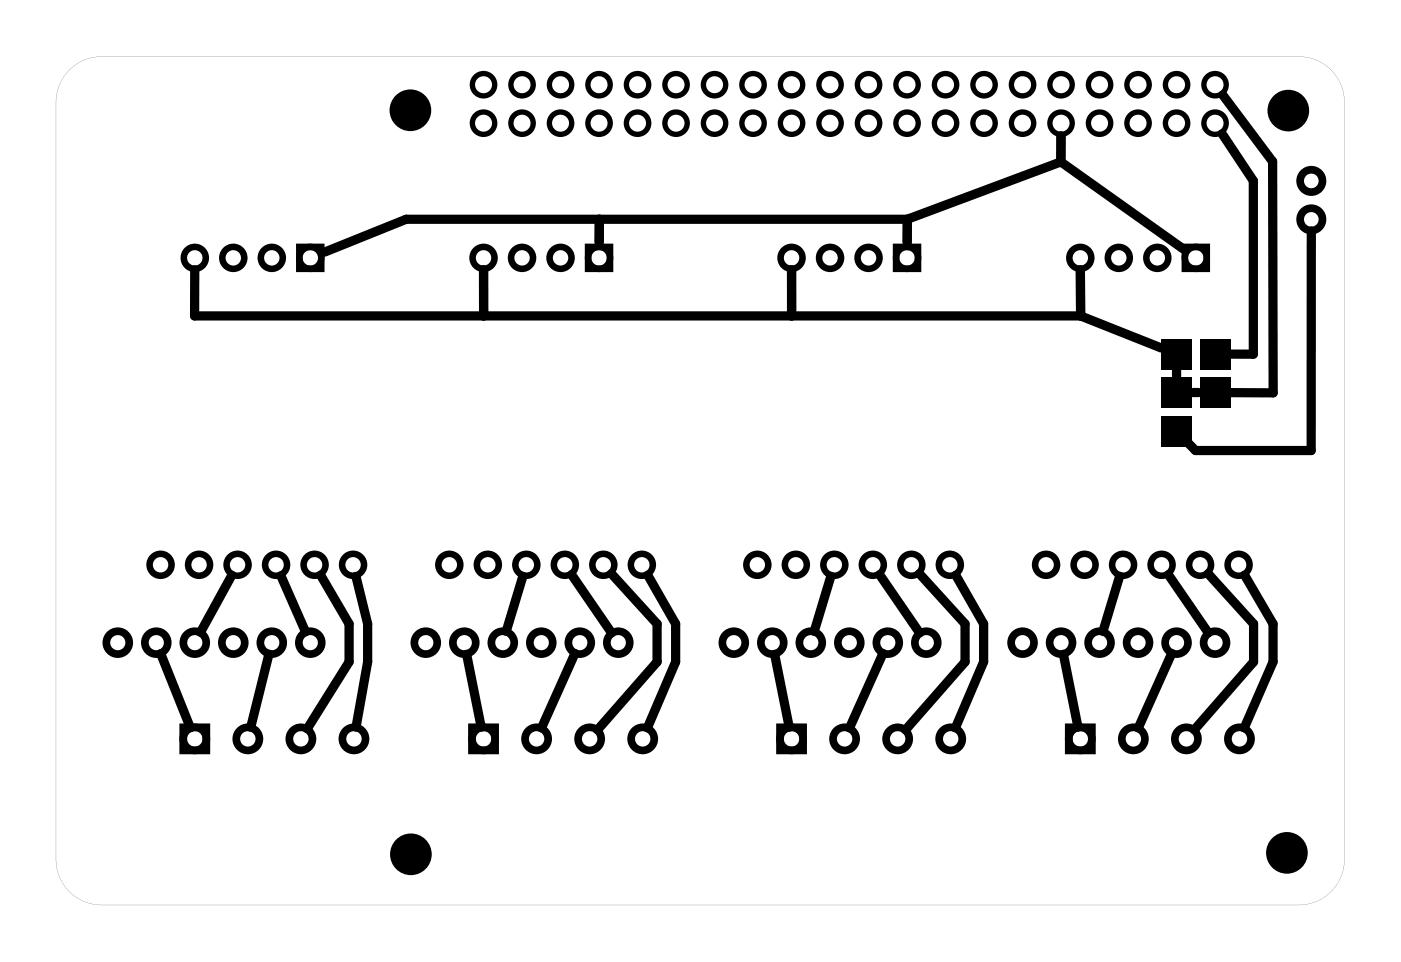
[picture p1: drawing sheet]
<svg xmlns="http://www.w3.org/2000/svg" width="92mm" height="63mm" viewBox="0 0 92 63" stroke-linecap="round" stroke-linejoin="round" font-family="sans-serif">
<g fill="#000">
<path d="M76.6 27.5h2v2h-2zM76.6 24.9h2v2h-2zM76.6 22.4h2v2h-2zM79.2 24.9h2v2h-2zM79.2 22.4h2v2h-2z"/>
<path d="M4.4 4.9a2.99 2.99 0 0 1 2.3-1.2h79a3 3 0 0 1 3 3v50a3 3 0 0 1-3 3h-79a3 3 0 0 1-3-3v-50a3 3 0 0 1 .7-1.8zM4.4 4.9l-.4 .5-.2 .7-.1 .6v50a3 3 0 0 0 3 3h79a3 3 0 0 0 3-3v-50a3 3 0 0 0-3-3h-79a3 3 0 0 0-2.3 1.2z"/>
</g>
<g fill="none" stroke="#000" stroke-width=".51">
<path d="M12.1 48h1.5v1.5h-1.5zM31.1 48h1.6v1.5h-1.6zM51.5 48h1.5v1.5h-1.5zM70.5 48h1.5v1.5h-1.5z"/>
<circle cx="86.5" cy="11.9" r=".74"/>
<circle cx="86.5" cy="14.5" r=".74"/>
<circle cx="7.8" cy="42.4" r=".75"/>
<circle cx="10.3" cy="42.4" r=".75"/>
<circle cx="12.9" cy="42.4" r=".75"/>
<circle cx="12.9" cy="48.8" r=".76"/>
<circle cx="15.4" cy="42.4" r=".75"/>
<circle cx="16.4" cy="48.8" r=".76"/>
<circle cx="17.9" cy="42.4" r=".75"/>
<circle cx="19.9" cy="48.8" r=".76"/>
<circle cx="20.5" cy="42.4" r=".75"/>
<circle cx="23.4" cy="48.8" r=".76"/>
<circle cx="28.1" cy="42.4" r=".75"/>
<circle cx="30.6" cy="42.4" r=".75"/>
<circle cx="31.9" cy="48.8" r=".76"/>
<circle cx="33.2" cy="42.4" r=".75"/>
<circle cx="35.4" cy="48.8" r=".76"/>
<circle cx="35.7" cy="42.4" r=".75"/>
<circle cx="38.3" cy="42.4" r=".75"/>
<circle cx="38.9" cy="48.8" r=".76"/>
<circle cx="40.8" cy="42.4" r=".75"/>
<circle cx="42.4" cy="48.8" r=".76"/>
<circle cx="48.4" cy="42.4" r=".75"/>
<circle cx="51" cy="42.4" r=".75"/>
<circle cx="52.2" cy="48.8" r=".76"/>
<circle cx="53.5" cy="42.4" r=".75"/>
<circle cx="55.7" cy="48.8" r=".76"/>
<circle cx="56" cy="42.4" r=".75"/>
<circle cx="58.6" cy="42.4" r=".75"/>
<circle cx="59.2" cy="48.8" r=".76"/>
<circle cx="61.1" cy="42.4" r=".75"/>
<circle cx="62.7" cy="48.8" r=".76"/>
<circle cx="67.5" cy="42.4" r=".75"/>
<circle cx="70" cy="42.4" r=".75"/>
<circle cx="71.3" cy="48.8" r=".76"/>
<circle cx="72.5" cy="42.4" r=".75"/>
<circle cx="74.8" cy="48.8" r=".76"/>
<circle cx="75.1" cy="42.4" r=".75"/>
<circle cx="77.6" cy="42.4" r=".75"/>
<circle cx="78.3" cy="48.8" r=".76"/>
<circle cx="80.2" cy="42.4" r=".75"/>
<circle cx="81.8" cy="48.8" r=".76"/>
</g>
<g fill="none" stroke="#000" stroke-width=".35">
<circle cx="31.9" cy="5.6" r=".74"/>
<circle cx="31.9" cy="8.1" r=".74"/>
<circle cx="34.4" cy="5.6" r=".74"/>
<circle cx="34.4" cy="8.1" r=".74"/>
<circle cx="37" cy="5.6" r=".74"/>
<circle cx="37" cy="8.1" r=".74"/>
<circle cx="39.5" cy="5.6" r=".74"/>
<circle cx="39.5" cy="8.1" r=".74"/>
<circle cx="42.1" cy="5.6" r=".74"/>
<circle cx="42.1" cy="8.1" r=".74"/>
<circle cx="44.6" cy="5.6" r=".74"/>
<circle cx="44.6" cy="8.1" r=".74"/>
<circle cx="47.1" cy="5.6" r=".74"/>
<circle cx="47.1" cy="8.1" r=".74"/>
<circle cx="49.7" cy="5.6" r=".74"/>
<circle cx="49.7" cy="8.1" r=".74"/>
<circle cx="52.2" cy="5.6" r=".74"/>
<circle cx="52.2" cy="8.1" r=".74"/>
<circle cx="54.8" cy="5.6" r=".74"/>
<circle cx="54.8" cy="8.1" r=".74"/>
<circle cx="57.3" cy="5.6" r=".74"/>
<circle cx="57.3" cy="8.1" r=".74"/>
<circle cx="59.8" cy="5.6" r=".74"/>
<circle cx="59.8" cy="8.1" r=".74"/>
<circle cx="62.4" cy="5.6" r=".74"/>
<circle cx="62.4" cy="8.1" r=".74"/>
<circle cx="64.9" cy="5.6" r=".74"/>
<circle cx="64.9" cy="8.1" r=".74"/>
<circle cx="67.5" cy="5.6" r=".74"/>
<circle cx="67.5" cy="8.1" r=".74"/>
<circle cx="70" cy="5.6" r=".74"/>
<circle cx="70" cy="8.1" r=".74"/>
<circle cx="72.5" cy="5.6" r=".74"/>
<circle cx="72.5" cy="8.1" r=".74"/>
<circle cx="75.1" cy="5.6" r=".74"/>
<circle cx="75.1" cy="8.1" r=".74"/>
<circle cx="77.6" cy="5.6" r=".74"/>
<circle cx="77.6" cy="8.1" r=".74"/>
<circle cx="80.2" cy="5.6" r=".74"/>
<circle cx="80.2" cy="8.1" r=".74"/>
</g>
<g fill="#000">
<circle cx="27.1" cy="7.3" r="1.38"/>
<circle cx="85" cy="7.3" r="1.38"/>
<circle cx="27.1" cy="56.4" r="1.38"/>
<circle cx="84.9" cy="56.3" r="1.38"/>
</g>
<g fill="none" stroke="#000" stroke-width=".43">
<path d="M19.7 16.3h1.5v1.4h-1.5zM38.8 16.3h1.4v1.4h-1.4zM59.1 16.3h1.5v1.4h-1.5zM78.2 16.3h1.4v1.4h-1.4z"/>
<circle cx="12.9" cy="17" r=".72"/>
<circle cx="15.4" cy="17" r=".72"/>
<circle cx="17.9" cy="17" r=".72"/>
<circle cx="20.5" cy="17" r=".72"/>
<circle cx="31.9" cy="17" r=".72"/>
<circle cx="34.4" cy="17" r=".72"/>
<circle cx="37" cy="17" r=".72"/>
<circle cx="39.5" cy="17" r=".72"/>
<circle cx="52.2" cy="17" r=".72"/>
<circle cx="54.8" cy="17" r=".72"/>
<circle cx="57.3" cy="17" r=".72"/>
<circle cx="59.8" cy="17" r=".72"/>
<circle cx="71.3" cy="17" r=".72"/>
<circle cx="73.8" cy="17" r=".72"/>
<circle cx="76.4" cy="17" r=".72"/>
<circle cx="78.9" cy="17" r=".72"/>
<circle cx="10.6" cy="37.3" r=".72"/>
<circle cx="13.1" cy="37.3" r=".72"/>
<circle cx="15.7" cy="37.3" r=".72"/>
<circle cx="18.2" cy="37.3" r=".72"/>
<circle cx="20.8" cy="37.3" r=".72"/>
<circle cx="23.3" cy="37.3" r=".72"/>
<circle cx="29.6" cy="37.3" r=".72"/>
<circle cx="32.2" cy="37.3" r=".72"/>
<circle cx="34.7" cy="37.3" r=".72"/>
<circle cx="37.3" cy="37.3" r=".72"/>
<circle cx="39.8" cy="37.3" r=".72"/>
<circle cx="42.3" cy="37.3" r=".72"/>
<circle cx="50" cy="37.3" r=".72"/>
<circle cx="52.5" cy="37.3" r=".72"/>
<circle cx="55" cy="37.3" r=".72"/>
<circle cx="57.6" cy="37.3" r=".72"/>
<circle cx="60.1" cy="37.3" r=".72"/>
<circle cx="62.7" cy="37.3" r=".72"/>
<circle cx="69" cy="37.3" r=".72"/>
<circle cx="71.6" cy="37.3" r=".72"/>
<circle cx="74.1" cy="37.3" r=".72"/>
<circle cx="76.6" cy="37.3" r=".72"/>
<circle cx="79.2" cy="37.3" r=".72"/>
<circle cx="81.7" cy="37.3" r=".72"/>
</g>
<g fill="none" stroke="#000" stroke-width=".61">
<path d="M12.8 17.8v3.1h58.5M31.9 17.8v3.1M39.5 14.5v1.5M52.2 17.8v3.1M59.9 14.5l-.1 1.5M59.9 14.5h-33.1l-5.4 2.1M70 10.7l8 5.7M70 10.7l-10.1 3.8M70 9v1.7M71.3 17.8v3.1M80.6 8.8l2.1 3.1v11.5h-1.5M80.7 6.3l3.3 4.4v15.2h-2.8"/>
<path d="M86.5 15.2v14.5h-7.6l-.5-.5M15.3 38l-2.1 3.7M18.5 38l1.7 3.7M21.2 38l1.8 3.2v2.5l-2.7 4.4M23.5 38l.8 3.2v2.5l-.8 4.3M34.5 38l-1.1 3.7M37.7 37.9l2.6 3.9M40.3 37.9l3 3.3v2.5l-3.9 4.5M42.7 38l1.9 3.2v2.5l-1.9 4.3M54.8 38l-1.1 3.7M58 37.9l2.7 3.9M60.7 37.9l3 3.3v2.5l-4 4.5"/>
<path d="M63.1 38l1.8 3.2v2.5l-1.9 4.3M71.3 20.9l5.3 2.1M73.9 38l-1.1 3.7M77.1 37.9l2.6 3.9M77.6 24.5v.3M78.7 25.9h.4M79.7 37.9l3 3.3v2.5l-3.9 4.5M82.1 38l1.9 3.2v2.5l-1.9 4.3M10.6 43.1l2 4.9M17.7 43.2l-1.2 4.8M30.8 43.2l.9 4.8M37.9 43.1l-2.2 5"/>
<path d="M51.1 43.2l1 4.8M58.3 43.1l-2.3 5M70.2 43.2l.9 4.8M77.3 43.1l-2.2 5"/>
</g>
</svg>
